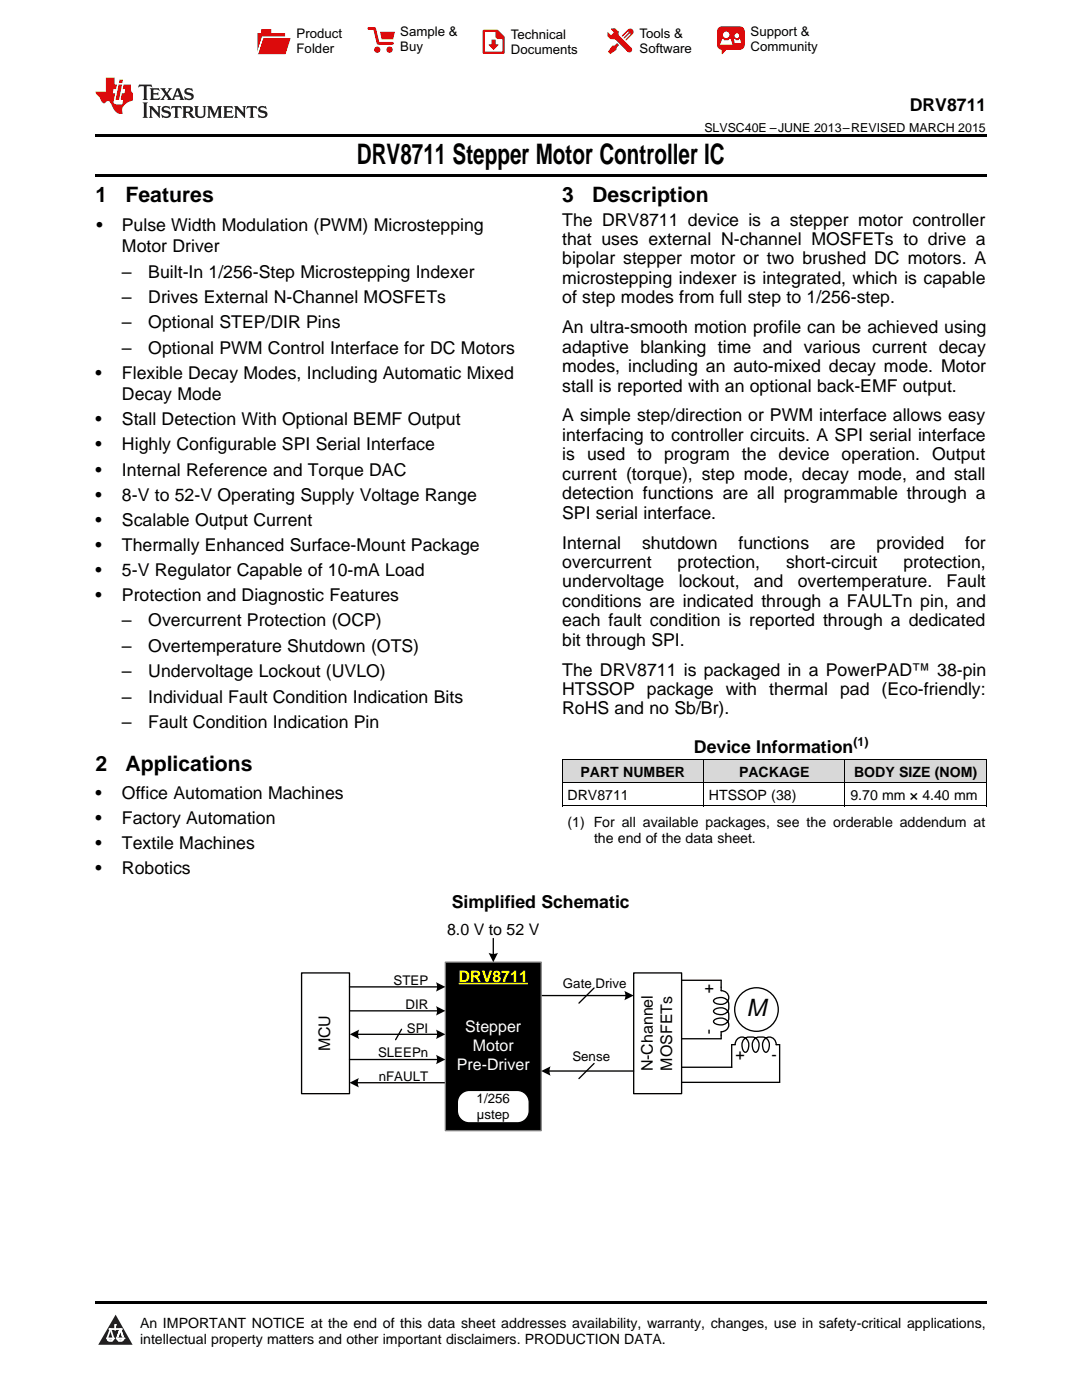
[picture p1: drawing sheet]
<svg xmlns="http://www.w3.org/2000/svg" width="216mm" height="279mm" viewBox="0 0 216 279" stroke-linecap="round" stroke-linejoin="round" font-family="sans-serif">
<defs><g id="words">
<text font-size="5.6" x="71.2" y="32.8">DRV8711 Stepper Motor Controller IC</text>
<text font-size="4.8" x="148.9" y="202.8">M</text>
<g font-size="4.2">
<text x="19" y="40.4">1</text>
<text x="25" y="40.4">Features</text>
<text x="112.2" y="40.4">3</text>
<text x="118.2" y="40.4">Description</text>
<text x="19" y="153.8">2</text>
<text x="25" y="153.8">Applications</text>
</g>
<g font-size="3.5">
<text x="181.5" y="22.2">DRV8711</text>
<text x="19.2" y="46.1">•</text>
<text x="24.3" y="46.1">Pulse Width Modulation (PWM) Microstepping</text>
<text x="112.2" y="45">The DRV8711 device is a stepper motor controller</text>
<text x="24.3" y="50.3">Motor Driver</text>
<text x="112.2" y="48.9">that uses external N-channel MOSFETs to drive a</text>
<text x="112.2" y="52.8">bipolar stepper motor or two brushed DC motors. A</text>
<text x="24.3" y="55.4">–</text>
<text x="29.6" y="55.4">Built-In 1/256-Step Microstepping Indexer</text>
<text x="112.2" y="56.7">microstepping indexer is integrated, which is capable</text>
<text x="24.3" y="60.5">–</text>
<text x="24.3" y="65.5">–</text>
<text x="29.6" y="60.5">Drives External N-Channel MOSFETs</text>
<text x="29.6" y="65.5">Optional STEP/DIR Pins</text>
<text x="112.2" y="60.5">of step modes from full step to 1/256-step.</text>
<text x="24.3" y="70.6">–</text>
<text x="29.6" y="70.6">Optional PWM Control Interface for DC Motors</text>
<text x="112.2" y="66.5">An ultra-smooth motion profile can be achieved using</text>
<text x="112.2" y="70.4">adaptive blanking time and various current decay</text>
<text x="19" y="75.6">•</text>
<text x="24.3" y="75.6">Flexible Decay Modes, Including Automatic Mixed</text>
<text x="112.2" y="74.3">modes, including an auto-mixed decay mode. Motor</text>
<text x="24.3" y="79.9">Decay Mode</text>
<text x="112.2" y="78.1">stall is reported with an optional back-EMF output.</text>
<text x="19" y="84.9">•</text>
<text x="19" y="89.9">•</text>
<text x="24.3" y="84.9">Stall Detection With Optional BEMF Output</text>
<text x="24.3" y="89.9">Highly Configurable SPI Serial Interface</text>
<text x="112.2" y="84.1">A simple step/direction or PWM interface allows easy</text>
<text x="112.2" y="88">interfacing to controller circuits. A SPI serial interface</text>
<text x="19" y="94.9">•</text>
<text x="24.3" y="94.9">Internal Reference and Torque DAC</text>
<text x="112.2" y="91.9">is used to program the device operation. Output</text>
<text x="112.2" y="95.7">current (torque), step mode, decay mode, and stall</text>
<text x="19" y="99.9">•</text>
<text x="24.3" y="99.9">8-V to 52-V Operating Supply Voltage Range</text>
<text x="112.2" y="99.6">detection functions are all programmable through a</text>
<text x="19" y="104.9">•</text>
<text x="24.3" y="104.9">Scalable Output Current</text>
<text x="112.2" y="103.5">SPI serial interface.</text>
<text x="19" y="109.9">•</text>
<text x="24.3" y="109.9">Thermally Enhanced Surface-Mount Package</text>
<text x="112.2" y="109.5">Internal</text>
<text x="112.2" y="113.3">overcurrent</text>
<text x="128.1" y="109.5">shutdown</text>
<text x="135.2" y="113.3">protection,</text>
<text x="147.4" y="109.5">functions</text>
<text x="156.9" y="113.3">short-circuit</text>
<text x="165.6" y="109.5">are</text>
<text x="174.9" y="109.5">provided</text>
<text x="180.3" y="113.3">protection,</text>
<text x="192.6" y="109.5">for</text>
<text x="19" y="114.9">•</text>
<text x="19" y="119.9">•</text>
<text x="24.3" y="114.9">5-V Regulator Capable of 10-mA Load</text>
<text x="24.3" y="119.9">Protection and Diagnostic Features</text>
<text x="112.2" y="117.2">undervoltage</text>
<text x="135.4" y="117.2">lockout,</text>
<text x="150.4" y="117.2">and</text>
<text x="159.2" y="117.2">overtemperature.</text>
<text x="188.9" y="117.2">Fault</text>
<text x="24.3" y="125">–</text>
<text x="29.6" y="125">Overcurrent Protection (OCP)</text>
<text x="112.2" y="121.1">conditions are indicated through a FAULTn pin, and</text>
<text x="112.2" y="125">each fault condition is reported through a dedicated</text>
<text x="24.3" y="130.1">–</text>
<text x="29.6" y="130.1">Overtemperature Shutdown (OTS)</text>
<text x="112.2" y="128.9">bit through SPI.</text>
<text x="24.3" y="135.2">–</text>
<text x="29.6" y="135.2">Undervoltage Lockout (UVLO)</text>
<text x="112.2" y="134.8">The DRV8711 is packaged in a PowerPAD™ 38-pin</text>
<text x="24.3" y="140.3">–</text>
<text x="29.6" y="140.3">Individual Fault Condition Indication Bits</text>
<text x="112.2" y="138.7">HTSSOP package with thermal pad (Eco-friendly:</text>
<text x="112.2" y="142.6">RoHS and no Sb/Br).</text>
<text x="24.3" y="145.3">–</text>
<text x="29.6" y="145.3">Fault Condition Indication Pin</text>
<text x="138.5" y="150.3">Device Information</text>
<text x="19" y="159.5">•</text>
<text x="24.3" y="159.5">Office Automation Machines</text>
<text x="19" y="164.5">•</text>
<text x="24.3" y="164.5">Factory Automation</text>
<text x="19" y="169.5">•</text>
<text x="24.3" y="169.5">Textile Machines</text>
<text x="19" y="174.5">•</text>
<text x="24.3" y="174.5">Robotics</text>
<text x="90.1" y="181.2">Simplified Schematic</text>
</g>
<g font-size="3.2">
<text x="89.2" y="186.6">8.0 V to 52 V</text>
<text x="140.7" y="196.3" transform="rotate(90 140.7 196.3)">+</text>
<text x="65.9" y="209.8" transform="rotate(-90 65.9 209.8)">MCU</text>
<text x="140.7" y="205.3" transform="rotate(90 140.7 205.3)">-</text>
<text x="130.3" y="213.8" transform="rotate(-90 130.3 213.8)">N-Channel</text>
<text x="134.1" y="213.7" transform="rotate(-90 134.1 213.7)">MOSFETs</text>
<text x="146.8" y="211.6">+</text>
<text x="154" y="211.6">-</text>
</g>
<text font-size="3.2" fill="#ff0" x="91.5" y="196">DRV8711</text>
<g font-size="3.2" fill="#fff">
<text x="92.8" y="206">Stepper</text>
<text x="94.4" y="209.8">Motor</text>
<text x="91.2" y="213.6">Pre-Driver</text>
</g>
<g font-size="2.8">
<text x="115.8" y="155">PART NUMBER</text>
<text x="147.5" y="155">PACKAGE</text>
<text x="170.4" y="155">BODY SIZE (NOM)</text>
<text x="113.2" y="159.6">DRV8711</text>
<text x="141.5" y="159.6">HTSSOP (38)</text>
<text x="169.7" y="159.6">9.70 mm × 4.40 mm</text>
<text x="113.2" y="165.1">(1) For all available packages, see the orderable addendum at</text>
<text x="118.5" y="168.3">the end of the data sheet.</text>
<text x="27.9" y="265">An IMPORTANT NOTICE at the end of this data sheet addresses availability, warranty, changes, use in safety-critical applications,</text>
<text x="27.9" y="268.2">intellectual property matters and other important disclaimers. PRODUCTION DATA.</text>
</g>
<g font-size="2.7">
<text x="78.5" y="196.6">STEP</text>
<text x="112.3" y="197.1">Gate Drive</text>
<text x="80.9" y="201.3">DIR</text>
<text x="81.2" y="206.1">SPI</text>
<text x="75.4" y="210.9">SLEEPn</text>
<text x="75.6" y="215.7">nFAULT</text>
<text x="114.2" y="211.7">Sense</text>
<text x="95.1" y="220.1">1/256</text>
<text x="95.2" y="223.2">µstep</text>
</g>
<g font-size="2.6">
<text x="59.2" y="7.6">Product</text>
<text x="59.2" y="10.6">Folder</text>
<text x="79.9" y="7.3">Sample &amp;</text>
<text x="79.9" y="10.2">Buy</text>
<text x="101.9" y="7.8">Technical</text>
<text x="101.9" y="10.8">Documents</text>
<text x="127.6" y="7.6">Tools &amp;</text>
<text x="127.6" y="10.6">Software</text>
<text x="149.8" y="7.2">Support &amp;</text>
<text x="149.8" y="10.2">Community</text>
</g>
<g font-size="2.5">
<text x="140.5" y="26.3">SLVSC40E –JUNE 2013–REVISED MARCH 2015</text>
<text x="170.3" y="148.9">(1)</text>
</g>
</g></defs>
<g fill="#d8d8d8">
<path d="M112.2 151.6h28.2v4.6h-28.2z"/>
<path d="M140.4 151.6h28.2v4.6h-28.2z"/>
<path d="M168.6 151.6h28.2v4.6h-28.2z"/>
</g>
<path d="M23.1 262.4l3.4 6h-6.9z" fill="#231f20"/>
<path d="M21.4 267.1h1.2l-.3 .5h-.3a.55 .55 0 0 1-.6-.5z" fill-rule="evenodd" fill="#fff"/>
<path d="M21.4 267.1h1.2l-.3 .5h-.3a.55 .55 0 0 1-.6-.5z" fill="none" stroke="#231f20" stroke-width=".34"/>
<path d="M21.4 267.1l1.2 .1-.3 .4h-.5z" fill="none" stroke="#fff" stroke-width=".34"/>
<path d="M23 265.3h.1" fill="none" stroke="#fff" stroke-width=".34"/>
<path d="M23 264.4v.9z" fill="#fff"/>
<path d="M23 264.4v.9z" fill="none" stroke="#fff" stroke-width=".34"/>
<circle cx="23" cy="264.4" r=".17" fill="#fff"/>
<path d="M21.9 265.2h.1" fill="none" stroke="#fff" stroke-width=".34"/>
<path d="M21.9 265.2h2.3z" fill="#fff"/>
<path d="M21.9 265.2h2.3z" fill="none" stroke="#fff" stroke-width=".34"/>
<circle cx="24.2" cy="265.2" r=".17" fill="#fff"/>
<path d="M23.3 267.1h.1" fill="none" stroke="#fff" stroke-width=".34"/>
<path d="M24 265.2l-.7 1.9z" fill="#fff"/>
<path d="M24 265.2l-.7 1.9z" fill="none" stroke="#fff" stroke-width=".34"/>
<path d="M24 265.2l.7 1.9z" fill="#fff"/>
<path d="M24 265.2l.7 1.9z" fill="none" stroke="#fff" stroke-width=".34"/>
<path d="M24.6 267.1h.1" fill="none" stroke="#fff" stroke-width=".34"/>
<circle cx="21.4" cy="267.1" r=".17" fill="#fff"/>
<path d="M22.1 265.2l-.7 1.9z" fill="#fff"/>
<path d="M22.1 265.2l-.7 1.9z" fill="none" stroke="#fff" stroke-width=".34"/>
<path d="M22.1 265.2l.5 1.9z" fill="#fff"/>
<path d="M22.1 265.2l.5 1.9z" fill="none" stroke="#fff" stroke-width=".34"/>
<circle cx="22.6" cy="267.1" r=".17" fill="#fff"/>
<path d="M23.4 267.1h1.3a.65 .65 0 0 1-.7 .5 .65 .65 0 0 1-.6-.5z" fill-rule="evenodd" fill="#fff"/>
<path d="M23.4 267.1h1.3a.65 .65 0 0 1-.7 .5 .65 .65 0 0 1-.6-.5z" fill="none" stroke="#231f20" stroke-width=".34"/>
<path d="M23.4 267.1h1.3l-.4 .5h-.6z" fill="none" stroke="#fff" stroke-width=".34"/>
<path d="M23.3 267.1h.1" fill="none" stroke="#fff" stroke-width=".34"/>
<circle cx="24.7" cy="267.1" r=".17" fill="#fff"/>
<path d="M19 259.7h177.8v.5h-177.8z" fill="#000"/>
<path d="M60.2 194.2h9.5v24.1h-9.5zM69.7 197h17.8M98.4 187.3v3.3M108 198.7h17M69.7 211.5h17.8M69.8 201.7h17.7M71.2 216.1h17.7M71.2 206.4h16.3" fill="none" stroke="#000" stroke-width=".27"/>
<g fill="#000">
<path d="M87 196l1.9 1-1.9 .9 .2-1.1z" fill-rule="evenodd"/>
<path d="M97.5 190.2l.7 .2 1.2-.2-1 1.8z" fill-rule="evenodd"/>
<path d="M124.6 197.8l1.8 .9-1.8 .9 .2-1.1z" fill-rule="evenodd"/>
<path d="M69.7 216.1l1.9-1-.2 .8 .2 1.1z" fill-rule="evenodd"/>
<path d="M69.8 206.4l1.9-.9-.2 .7 .2 1.2z" fill-rule="evenodd"/>
<path d="M87 200.8l1.9 .9-1.9 1 .2-1.2z" fill-rule="evenodd"/>
<path d="M87 210.5l1.9 1-1.9 .9 .2-1.1z" fill-rule="evenodd"/>
<path d="M87 205.5l1.9 .9-1.9 1 .2-1.2z" fill-rule="evenodd"/>
<path d="M88.9 192h19.1v33.6h-19.1z" fill-rule="evenodd"/>
</g>
<path d="M88.9 192h19.1v33.6h-19.1z" fill="none" stroke="#7f7f7f" stroke-width=".27"/>
<path d="M91.5 196.3h13.8" fill="none" stroke="#ff0" stroke-width=".33"/>
<path d="M92.2 218.1l.9-.4 .5-.1h9.6a2.39 2.39 0 0 1 2.4 2.4 3.6 3.6 0 0 1-.9 3.6l-.9 .4-.6 .1h-9.6a2.39 2.39 0 0 1-2.3-2.4 3.6 3.6 0 0 1 .9-3.6z" fill-rule="evenodd" fill="#fff"/>
<path d="M92.2 218.1l.9-.4 .5-.1h9.6a2.39 2.39 0 0 1 2.4 2.4 3.6 3.6 0 0 1-.9 3.6l-.9 .4-.6 .1h-9.6a2.39 2.39 0 0 1-2.3-2.4 3.6 3.6 0 0 1 .9-3.6zM146 208.5h.7a1.37 1.37 0 0 1 1.4-1.5 1.37 1.37 0 0 1 1.3 1.5 1.52 1.52 0 0 1-.7 1.5 1.75 1.75 0 0 1-.4-2.4 1.75 1.75 0 0 1 2.3-.5 1.75 1.75 0 0 1 .7 2.3l-.3 .5-.2 .1a1.75 1.75 0 0 1-.4-2.4 1.75 1.75 0 0 1 2.3-.5 1.75 1.75 0 0 1 .7 2.3l-.4 .5-.2 .1a1.7 1.7 0 0 1-.6-1.7 1.7 1.7 0 0 1 1.3-1.3 1.43 1.43 0 0 1 1.4 1.5h.7" fill="none" stroke="#000" stroke-width=".27"/>
<circle cx="150.9" cy="201.5" r="4.3" fill="#fff"/>
<g fill="none" stroke="#000" stroke-width=".27">
<path d="M118.5 197.2l-3 3M126.4 194.2h9.6v24.1h-9.6zM136.1 195.6h7.8v2.1a1.37 1.37 0 0 1 1.5 1.4 1.37 1.37 0 0 1-1.5 1.3 1.53 1.53 0 0 1-1.5-.6 1.75 1.75 0 0 1 2.3-.5 1.75 1.75 0 0 1 .6 2.4 1.75 1.75 0 0 1-2.3 .7l-.5-.4-.1-.2a1.75 1.75 0 0 1 2.3-.4 1.75 1.75 0 0 1 .6 2.3 1.75 1.75 0 0 1-2.3 .7l-.5-.3-.1-.2a1.71 1.71 0 0 1 1.7-.7 1.71 1.71 0 0 1 1.3 1.3 1.43 1.43 0 0 1-1.5 1.4v1.4h-7.8M80.1 205.4l-1.2 2.1M109.4 213.7h17M118.5 212.2l-3 3.1M136 216h19.6M146 208.5v4.5h-10M155.6 208.5v7.5"/>
<circle cx="150.9" cy="201.5" r="4.3"/>
</g>
<path d="M108 213.7l1.9-.9-.2 .8 .2 1.1z" fill-rule="evenodd" fill="#000"/>
<path d="M112.2 156.2h84.6M112.2 151.5h84.6M112.2 151.6v9.3M140.4 151.6v9.3M168.6 151.6v9.3M196.8 151.6v9.3M112.2 160.8h84.6" fill="none" stroke="#000" stroke-width=".2"/>
<path d="M19 34.8h177.8v.5h-177.8zM19 26.8h177.8v.6h-177.8z" fill="#000"/>
<path d="M27.7 16.9l-.1 .6 .6-.3h.5v.2v2.2l-.2 .4h1l-.2-.4v-2.2v-.2h.5l.6 .3-.2-.6zM29.9 17.6l.2 .4v1.6l-.2 .4h1.9l.1-.6a1.09 1.09 0 0 1-1.3 .1v-.6h.6l.4 .2v-.7l-.2 .2h-.8v-.6l.2-.1a1.01 1.01 0 0 1 1 .3l-.1-.6zM32 17.6l.9 1.2-1 1.2h.9l-.2-.3 .5-.7 .5 .7-.3 .3h1.7l-.2-.3 .1-.4h1l.1 .4-.2 .3h1l-.3-.4-.7-2h-.5l-1 2.2-.8-1.1 .9-1.1h-.9l.2 .2-.4 .7-.4-.7 .2-.2zM35.4 18l.4 1h-.8zM37 17.7a.66 .66 0 0 0-.2 .8 .66 .66 0 0 0 .6 .4l.7 .2 .1 .2a.8 .8 0 0 1-.7 .4 .8 .8 0 0 1-.7-.5l.1 .8 .2-.2a.94 .94 0 0 0 1.1 .1 .94 .94 0 0 0 .4-.9 1.48 1.48 0 0 0-1.3-.6v-.4a1.1 1.1 0 0 1 1.2 .2l-.2-.6-.2 .1-.5-.1zM28.5 20.4l.2 .4v2.3l-.2 .4h1l-.2-.4v-2.3l.2-.4zM29.7 21.2l.2 .4v1.5l-.2 .4h.8l-.3-.4 .1-1.3 1.6 1.8v-2l.2-.4h-.7l.2 .2v1.1l-1.2-1.3zM32.5 21.3a.66 .66 0 0 0-.2 .8 .66 .66 0 0 0 .6 .4l.6 .2 .2 .2a.8 .8 0 0 1-.8 .4 .8 .8 0 0 1-.7-.5l.2 .7 .2-.1a.94 .94 0 0 0 1 .1 .94 .94 0 0 0 .5-1 1.47 1.47 0 0 0-1.3-.6l-.1-.3a1.1 1.1 0 0 1 1.3 .2l-.2-.6-.2 .1-.5-.2zM34.3 21.2l-.2 .6a.64 .64 0 0 1 .8-.3v1.6l-.2 .4h1l-.3-.4 .1-1.6a.66 .66 0 0 1 .8 .3l-.2-.6zM36.3 21.2l.3 .4v1.5l-.3 .4h1l-.2-.2v-.7h.5l.1 .1a.8 .8 0 0 0 1.2 .7l-1-1a.62 .62 0 0 0 .6-.5 .62 .62 0 0 0-.6-.7zM37.1 21.5h.1a.48 .48 0 0 1 .6 0 .48 .48 0 0 1 .1 .6l-.2 .1-.6 .1zM38.7 21.2l.2 .2a2.29 2.29 0 0 0 .4 2 1.05 1.05 0 0 0 1.7-.7v-1.3l.2-.2h-.8l.2 .4v1.1a.61 .61 0 0 1-.6 .6 .61 .61 0 0 1-.6-.6v-1.1l.3-.4zM41.3 21.2l.3 .4v1.5l-.3 .4h.8l-.2-.4v-1.4l.8 1.9 .9-1.9v1.4l-.2 .4h.9l-.2-.4v-1.5l.2-.4h-.8l-.7 1.5-.6-1.5zM44.5 21.2l.2 .4v1.5l-.2 .4h1.9l.2-.6a1.1 1.1 0 0 1-1.4 .2v-.7h.6l.4 .2v-.6l-.2 .1-.8 .1v-.6l.2-.1a1.02 1.02 0 0 1 1.1 .2l-.2-.5zM46.7 21.2l.2 .4v1.5l-.2 .4h.8l-.3-.4 .1-1.3 1.6 1.8v-2l.2-.4h-.7l.2 .2v1.1l-1.2-1.3zM49.3 21.2l-.1 .6a.64 .64 0 0 1 .8-.3v1.6l-.3 .4h1l-.2-.4v-1.6a.66 .66 0 0 1 .8 .3l-.1-.6zM51.7 21.3a.66 .66 0 0 0-.2 .7 .66 .66 0 0 0 .7 .5l.6 .2 .1 .2a.8 .8 0 0 1-.7 .4 .8 .8 0 0 1-.7-.5l.1 .7 .2-.1a.94 .94 0 0 0 1.1 .1 .94 .94 0 0 0 .4-1 1.48 1.48 0 0 0-1.2-.6l-.1-.3a1.1 1.1 0 0 1 1.2 .2l-.2-.6-.1 .1-.6-.2z" fill="#231f20"/>
<path d="M21.1 15.5v2.8h-2v.4l.9 .9a.96 .96 0 0 0 1 1 .59 .59 0 0 1 .5-.4 .59 .59 0 0 1 .5 .3l.4 .8a1.61 1.61 0 0 0 2.1 1.3 1.63 1.63 0 0 1 1.1-2.2l.9-.3v-1.5a1.6 1.6 0 0 1-.4-1.7h-1.4l-.2 .9h.5l-.2 .8h-.5l-.2 1v.3h.5l-.2 .9h-.7a.74 .74 0 0 1-1-.6l.3-1.6h-.5l.2-.8h.5l.1-.9h-.4v-1.4zM23.7 16.9l-.7 3h.8l.6-3zM23.8 15.9l-.1 .7h.7l.2-.7z" fill="#ee1d23"/>
<g fill="#d60000">
<path d="M52.1 5.8h2v.8h2.8v4.2h-5.5v-4.2h.7z" fill-rule="evenodd"/>
<path d="M52.4 7.5h5.6l-1 3.3h-5.6z" fill-rule="evenodd"/>
</g>
<path d="M52.4 7.4h5.7l-.1 .1h-5.5l-1.1 3.3z" fill-rule="evenodd" fill="#fff"/>
<path d="M52.4 7.4h5.7l-.1 .1h-5.5l-1.1 3.3z" fill="none" stroke="#fff" stroke-width=".2"/>
<path d="M73.6 5.7h1.1l.7 2.9h2.9" fill="none" stroke="#d60000" stroke-width=".55"/>
<g fill="#d60000">
<path d="M75.8 6.3h3l-.4 1.6h-2.2z" fill-rule="evenodd"/>
<circle cx="75.3" cy="9.9" r=".62"/>
<circle cx="77.7" cy="9.9" r=".62"/>
</g>
<path d="M96.5 6.2h2.7l1.3 1.2v3.1h-4z" fill="none" stroke="#d60000" stroke-width=".44"/>
<g fill="#d60000">
<path d="M98.1 7.9h.8v1h.5l-.9 1.1-1-1v-.1h.6z" fill-rule="evenodd"/>
<path d="M98.9 6.2h.3l1.3 1.2v.4h-1.3l-.3-.4z" fill-rule="evenodd"/>
<path d="M121.9 5.7h.8l.7 .6 .1 .7 2.5 2.5-.8 .8-2.3-2.3-1.1-.2-.6-.6v-.8l.7 .6 .5-.4v-.2l-.5-.5z" fill-rule="evenodd"/>
<path d="M122.2 9.1h.4l.5-.5 .4 .4-.5 .5v.4l-1.2 .9-.5-.5z" fill-rule="evenodd"/>
<path d="M125.3 5.9a.67 .67 0 0 1 .9 0 .67 .67 0 0 1 0 .9z" fill-rule="evenodd"/>
<path d="M125.3 5.9l.9 .9-1.2 1.2h-.2v-.2l1-.9v-.2h-.2l-.9 1h-.2v-.2l.9-1 .1-.2h-.3l-.9 1h-.2v-.2z" fill-rule="evenodd"/>
<circle cx="125.6" cy="9.9" r=".54"/>
</g>
<path d="M123.3 6.3v.7" fill="none" stroke="#d60000" stroke-width=".2"/>
<g fill="#d60000">
<path d="M143.4 5.5l.6-.2h3.6a.95 .95 0 0 1 1 .9v2.8a.95 .95 0 0 1-1 .9h-3.6a.95 .95 0 0 1-.9-.9v-2.8z" fill-rule="evenodd"/>
<path d="M144 9.9h.9l-.7 .9h-.2z" fill-rule="evenodd"/>
</g>
<g fill="#fff">
<path d="M146.6 8.6h1.3z"/>
<path d="M144.1 7.8h.3l.1 .2h.8l.2-.2h.3l.4 1.1h-2.5z" fill-rule="evenodd"/>
<path d="M146.4 7.8h.3l.1 .2h.5l.2-.2h.2l.2 .8h-1.3z" fill-rule="evenodd"/>
<circle cx="144.9" cy="6.9" r=".65"/>
<circle cx="147" cy="7.1" r=".48"/>
</g>
<use href="#words"/>
</svg>
